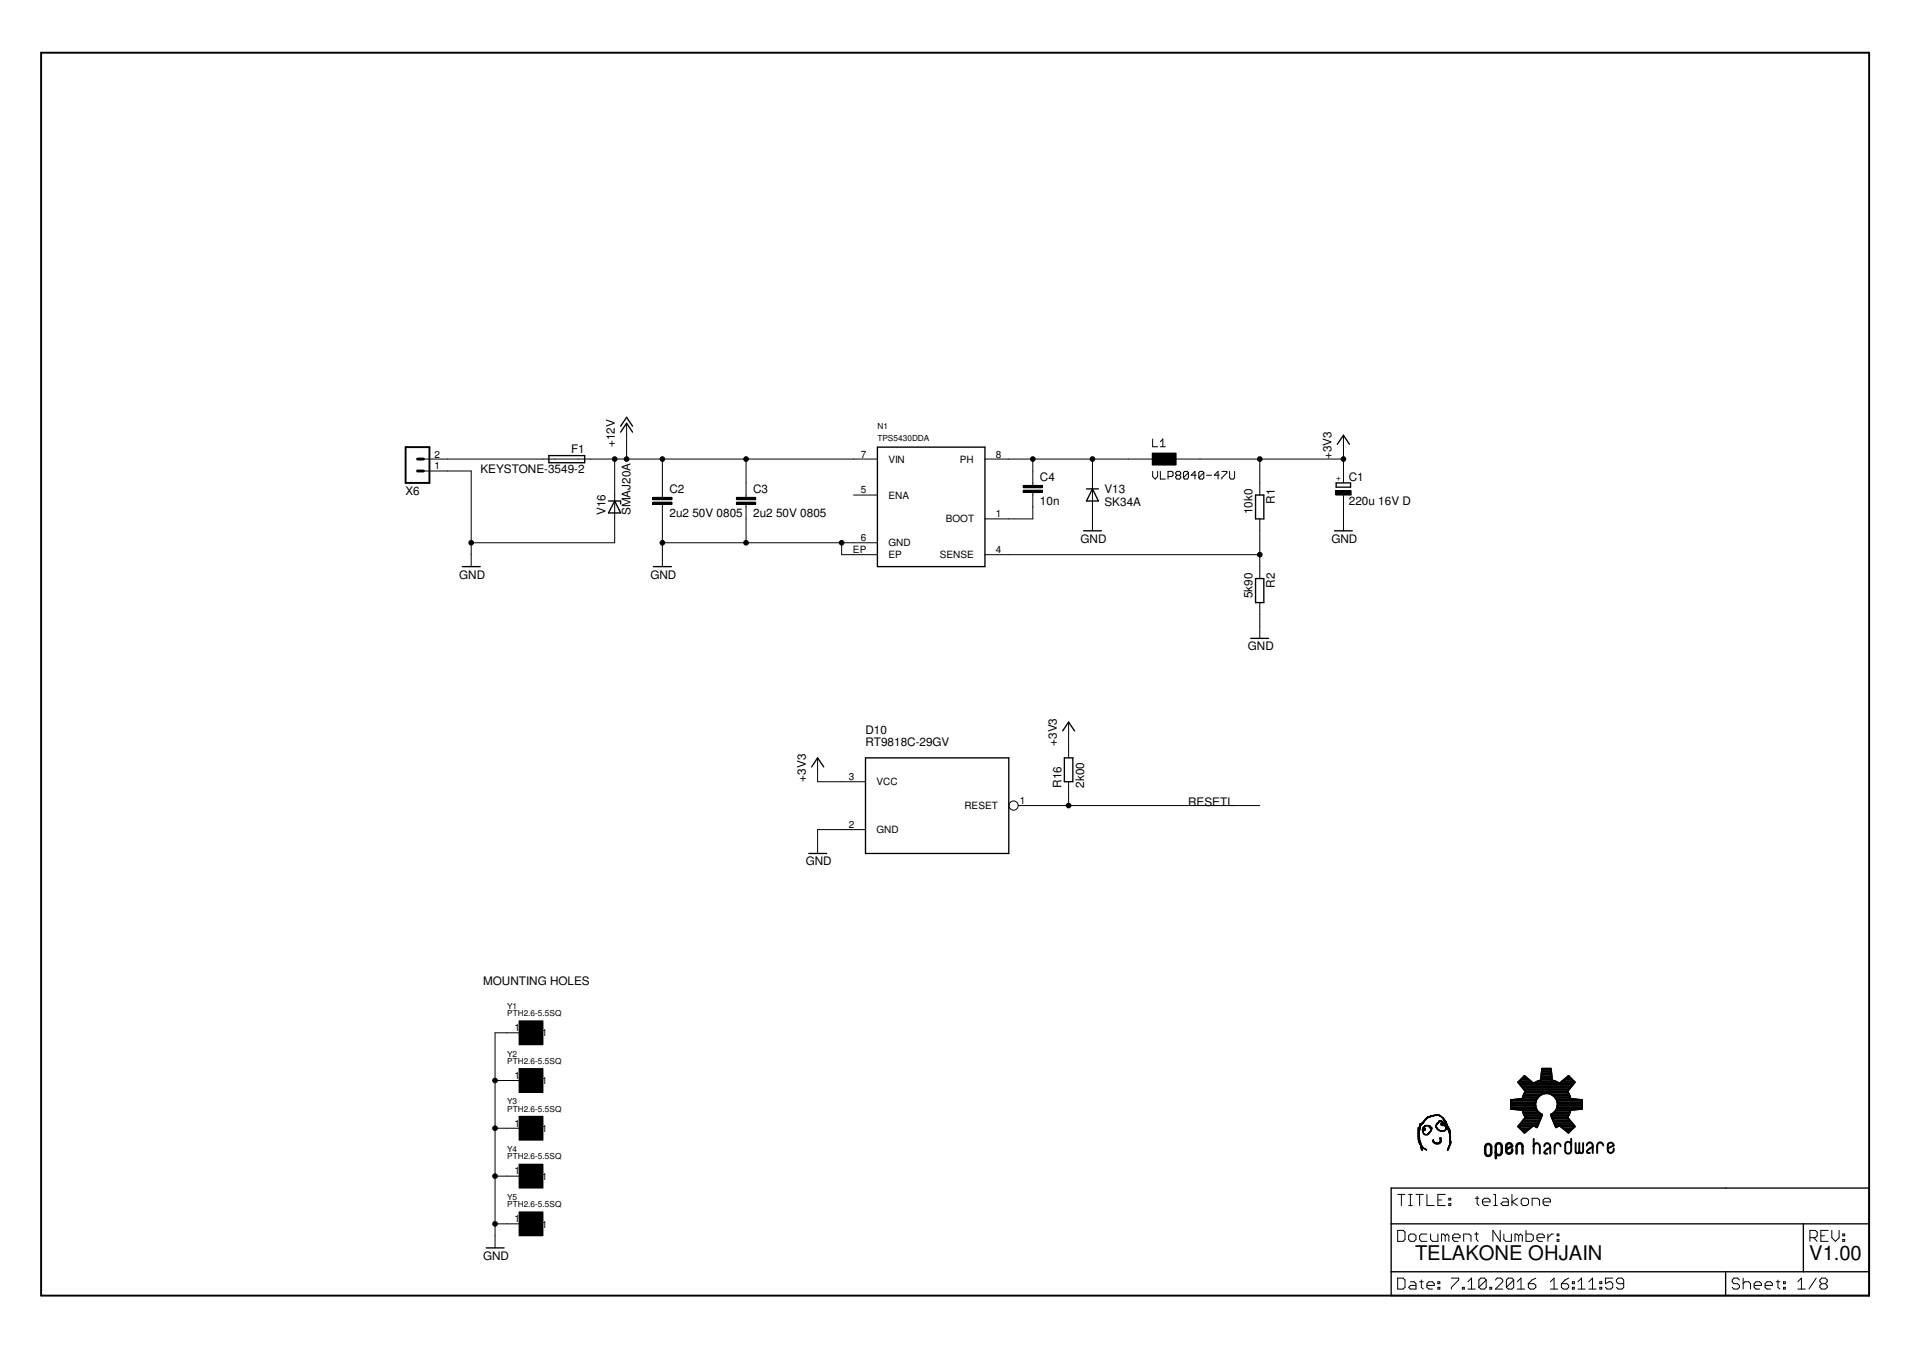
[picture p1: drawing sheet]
<svg xmlns="http://www.w3.org/2000/svg" width="420mm" height="297mm" viewBox="0 0 420 297" stroke-linecap="round" stroke-linejoin="round" font-family="sans-serif">
<defs><g id="words">
<g font-size="4.4">
<text x="311.4" y="277.2">TELAKONE OHJAIN</text>
<text x="398.2" y="277.2">V1.00</text>
</g>
<g font-size="2.6">
<text x="125.7" y="99.6">F1</text>
<text x="135.3" y="98.4" transform="rotate(-90 135.3 98.4)">+12V</text>
<text x="293" y="101" transform="rotate(-90 293 101)">+3V3</text>
<text x="105.7" y="104.1">KEYSTONE-3549-2</text>
<text x="228.9" y="105.9">C4</text>
<text x="296.9" y="105.8">C1</text>
<text x="89.3" y="108.9">X6</text>
<text x="133.3" y="113.4" transform="rotate(-90 133.3 113.4)">V16</text>
<text x="138.8" y="113.4" transform="rotate(-90 138.8 113.4)">SMAJ20A</text>
<text x="147.4" y="113.7">2u2 50V 0805</text>
<text x="147.4" y="108.5">C2</text>
<text x="165.8" y="113.7">2u2 50V 0805</text>
<text x="165.8" y="108.5">C3</text>
<text x="228.9" y="111.1">10n</text>
<text x="243.1" y="111.3">SK34A</text>
<text x="243.1" y="108.4">V13</text>
<text x="275.7" y="113.2" transform="rotate(-90 275.7 113.2)">10k0</text>
<text x="280.6" y="110.9" transform="rotate(-90 280.6 110.9)">R1</text>
<text x="296.9" y="111">220u 16V D</text>
<text x="237.8" y="119.4">GND</text>
<text x="293" y="119.4">GND</text>
<text x="101.1" y="127.3">GND</text>
<text x="143.2" y="127.3">GND</text>
<text x="275.7" y="131.6" transform="rotate(-90 275.7 131.6)">5k90</text>
<text x="280.6" y="129.3" transform="rotate(-90 280.6 129.3)">R2</text>
<text x="274.6" y="143.1">GND</text>
<text x="190.5" y="161.5">D10</text>
<text x="190.5" y="164.1">RT9818C-29GV</text>
<text x="232.6" y="164.1" transform="rotate(-90 232.6 164.1)">+3V3</text>
<text x="177.3" y="172" transform="rotate(-90 177.3 172)">+3V3</text>
<text x="233.6" y="173.3" transform="rotate(-90 233.6 173.3)">R16</text>
<text x="238.6" y="173.3" transform="rotate(-90 238.6 173.3)">2k00</text>
<text x="261.5" y="177.2">RESETL</text>
<text x="177.3" y="190.4">GND</text>
<text x="106.3" y="216.7">MOUNTING HOLES</text>
<text x="106.3" y="277.2">GND</text>
</g>
<g font-size="2.2">
<text x="95.6" y="100.7">2</text>
<text x="189.5" y="100.7">7</text>
<text x="195.5" y="101.8">VIN</text>
<text x="211.3" y="101.8">PH</text>
<text x="219.2" y="100.7">8</text>
<text x="95.6" y="103.3">1</text>
<text x="189.5" y="108.5">5</text>
<text x="195.5" y="109.7">ENA</text>
<text x="219.2" y="113.8">1</text>
<text x="189.5" y="119">6</text>
<text x="208.2" y="114.9">BOOT</text>
<text x="187.7" y="121.7">EP</text>
<text x="195.5" y="120.2">GND</text>
<text x="195.5" y="122.9">EP</text>
<text x="206.8" y="122.8">SENSE</text>
<text x="219.2" y="121.7">4</text>
<text x="186.8" y="171.7">3</text>
<text x="192.9" y="172.8">VCC</text>
<text x="212.2" y="178.1">RESET</text>
<text x="224.4" y="176.9">1</text>
<text x="186.8" y="182.2">2</text>
<text x="192.9" y="183.3">GND</text>
<text x="113.2" y="226.9">1</text>
<text x="119.3" y="228">1</text>
<text x="113.2" y="237.4">1</text>
<text x="119.3" y="238.5">1</text>
<text x="113.2" y="247.9">1</text>
<text x="119.3" y="249">1</text>
<text x="113.2" y="258.4">1</text>
<text x="119.3" y="259.6">1</text>
<text x="113.2" y="268.9">1</text>
<text x="119.3" y="270.1">1</text>
</g>
<g font-size="1.8">
<text x="193.1" y="94.4">N1</text>
<text x="193.1" y="97.1">TPS5430DDA</text>
<text x="295.1" y="105.9" transform="rotate(-90 295.1 105.9)">+</text>
<text x="111.6" y="222">Y1</text>
<text x="111.6" y="223.6">PTH2.6-5.5SQ</text>
<text x="111.6" y="232.5">Y2</text>
<text x="111.6" y="234.1">PTH2.6-5.5SQ</text>
<text x="111.6" y="244.6">PTH2.6-5.5SQ</text>
<text x="111.6" y="243">Y3</text>
<text x="111.6" y="255.1">PTH2.6-5.5SQ</text>
<text x="111.6" y="253.5">Y4</text>
<text x="111.6" y="265.6">PTH2.6-5.5SQ</text>
<text x="111.6" y="264">Y5</text>
</g>
</g></defs>
<g fill="none" stroke="#000" stroke-width=".22">
<path d="M137.9 93.1v7.9M253.6 99.7h5.3v2.6h-5.3zM253.7 96.6v1.7h1.1M255.4 98.3h1.1M255.4 97.2l.5-.6v1.7M295.7 95.8v10.5M93.2 101h99.9M93.2 103.6h10.5v21.1M135.3 101v18.4h-31.6M143.7 110.5h4.2v.5h-4.2zM143.7 109.4h4.2v.5h-4.2zM145.8 119.4h47.3"/>
<path d="M145.8 101v8.4M145.8 111v13.7M162.1 110.5h4.2v.5h-4.2zM162.1 109.4h4.2v.5h-4.2zM164.2 101v8.4M164.2 111v8.4M185.2 119.4v2.6h7.9M187.9 108.9h5.2M216.8 101h36.8M225.2 107.9h4.2v.5h-4.2zM225.2 106.8h4.2v.5h-4.2zM227.3 108.4v5.8h-10.5"/>
<path d="M227.3 101v5.8M240.4 101v15.8M253.7 103.7v1.2l.5 .5 .6-.5v-1.2M255.4 103.7v1.7h1.1M257.1 104.9h.8l.3-.3v-.6l-.3-.3h-.8v1.7M258.9 101h36.8M259 104.6l-.2 .3 .2 .5h.6l.3-.3-.3-.5M259 104.6l-.2-.3 .2-.6h.6l.3 .3-.3 .6M259 104.6h.6M261.6 104v1.1l-.3 .3h-.6l-.2-.3M261.6 104l-.3-.3h-.6l-.2 .3v1.1M261.6 104l-1.1 1.1"/>
<path d="M263.3 104.6h-1.1l.8-.9v1.7M265 104v1.1l-.3 .3h-.6l-.2-.3M265 104l-.3-.3h-.6l-.2 .3v1.1M265 104l-1.1 1.1M265.5 104.6h1.1M268.3 104.6h-1.1l.9-.9v1.7M268.9 103.7h1.1v.3l-1.1 1.1v.3M270.6 103.7v1.4l.3 .3h.6l.2-.3v-1.4M277.3 101v7.9M277.3 114.2v13.1M294 108h3.4v.9h-3.4zM295.7 108.9v7.9"/>
<path d="M216.8 122h60.5M277.3 132.6v7.9M235.2 158.9v7.9M179.9 166.8v5.2h10.6M224.1 177.2h53.2M235.2 172v5.2M190.5 182.5h-10.6v5.3M109 237.7h7.9M114.2 224.6h5.3v5.3h-5.3zM114.2 235.1h5.3v5.3h-5.3zM116.9 227.2h-7.9v47.4M109 248.2h7.9"/>
<path d="M109 258.8h7.9M114.2 245.6h5.3v5.3h-5.3zM114.2 256.2h5.3v5.2h-5.3zM312.1 248.1l.1 .1zM312.1 250.5l.2 .1zM312.1 250.4h.2zM312.1 250.3l.3 .1zM312.1 250.2l.3 .1zM312.1 250.1l.3 .1zM312.1 250.1h.3zM312.1 250l.3 .1zM312.1 249.9l.3 .1z"/>
<path d="M312.1 249.9h.3zM312.1 249.8l.3 .1zM312.1 249.7l.3 .1zM312.1 249.6l.3 .1zM312.1 249.5l.3 .1zM312.1 249.4l.3 .1zM312.1 249.3l.3 .1zM312.1 249.3h.3zM312.1 249.2l.3 .1zM312.1 249.1l.3 .1zM312.1 249l.3 .1zM312.1 249h.3z"/>
<path d="M312.1 248.9l.3 .1zM312.1 248.8l.1 .1zM312.1 248.8l.3 .1zM312.1 248.8h.1zM312.1 248.6l.1 .1zM312.1 248.6l.2 .1zM312.1 248.5l.1 .1zM312.1 248.5l.2 .1zM312.1 248.4l.1 .1zM312.1 248.4l.2 .1zM312.1 248.3l.1 .1zM312.1 248.3l.2 .1z"/>
<path d="M312.1 248.2l.1 .1zM312.2 250.9l.1 .1zM312.2 250.8v.1zM312.2 250.7v.1zM312.2 250.7l.1 .1zM312.2 250.7h.1M312.2 250.6v.1zM312.2 250.5v.1zM312.2 250.4v.1zM312.2 249.6l.1 .1zM312.2 248.7v.1zM312.2 248.2h.1"/>
<path d="M312.2 251.1l.2 .1zM312.2 251l.2 .1zM312.2 251h.1zM312.2 251.3l.2 .1zM312.2 248.8h.2zM312.3 251.2l.1 .1zM312.3 251.2h.1zM312.3 251.1l.1 .1zM312.3 248.8l.1 .1zM312.3 248l.3 .1zM312.3 251.4l.2 .1zM312.3 250.5l.2 .1z"/>
<path d="M312.3 250.4l.1 .1zM312.3 250.4h.2zM312.3 248.7l.2 .1zM312.3 248.3l.1 .1zM312.3 248.2l.1 .1zM312.3 248.1l.3 .1zM312.4 251.5h.1zM312.4 251.4l.1 .1zM312.4 250.9l.1 .1zM312.4 250.7l.1 .1zM312.4 250.7h.1zM312.4 250.6l.1 .1z"/>
<path d="M312.4 250.5l.1 .1zM312.4 248.6l.1 .1zM312.4 248.5l.1 .1zM312.4 248.4l.1 .1zM312.4 248.3l.1 .1zM312.4 248.2h.1zM312.4 247.9l.1 .1zM312.4 247.9l.2 .1zM312.4 251.6l.2 .1zM312.4 251.5l.1 .1zM312.4 251l.2 .1zM312.4 251h.2z"/>
<path d="M312.4 250.8l.1 .1zM312.4 247.9h.2zM312.5 251.2h.1zM312.5 248.2h.1zM312.5 247.8l.1 .1zM312.5 247.7l.1 .1zM312.5 247.5l.3 .1zM312.5 247.5l.1 .1zM312.5 247.4l.1 .1zM312.5 251.7l.2 .1zM312.5 251.6l.1 .1zM312.5 251.1l.1 .1z"/>
<path d="M312.5 248.3l.1 .1zM312.5 248.2l.1 .1zM312.5 247.7l.2 .1zM312.5 247.6l.2 .1zM312.5 247.3l.1 .1zM312.5 247.2l.1 .1zM312.5 251.8l.3 .1zM312.5 251.8h.3zM312.5 251.3l.2 .1zM312.5 251.2l.1 .1zM312.6 251.9l.1 .1zM312.6 251.8l.1 .1z"/>
<path d="M312.6 251.5l.1 .1zM312.6 251.5h.1zM312.6 251.4l.1 .1zM312.6 251.6l.1 .1zM312.7 252.4l.1 .1zM312.7 252.3l.1 .1zM312.7 252.1l.3 .1zM312.7 252l.1 .1zM312.7 247.5l.1 .1zM312.7 252.3h.1zM312.7 252.2l.1 .1zM312.7 252.1h.3z"/>
<path d="M312.7 252l.2 .1zM312.7 247.4l.2 .1zM312.7 252.6l.2 .1zM312.7 252.5l.2 .1zM312.7 252.5l.1 .1zM312.8 252.8l.2 .1zM312.8 252.7l.2 .1zM312.8 252.6l.1 .1zM312.8 247.3l.2 .1zM312.8 252.9h.1zM312.8 252.7l.1 .1zM312.8 247.2l.3 .1z"/>
<path d="M312.9 252.9l.1 .1zM312.9 252.2l.1 .1zM312.9 247.3l.1 .1zM312.9 247.2l.3 .1zM312.9 247.1l.3 .1zM313 253.1v.1zM313 253v.1zM313 252.3l.1 .1zM313 252.3h.1zM313 247.1h.2zM313 252.4l.2 .1zM313 247l.3 .1z"/>
<path d="M313 252.4l.1 .1zM313 248.7l.6 .1zM313 248.6l.6 .1zM313 248.5l.7 .1zM313 248.4l.7 .1zM313.1 252.5l.2 .1zM313.1 248.6l.6 .1zM313.1 249l.2 .1zM313.1 248.8l.2 .1zM313.1 248.8h.2zM313.1 248.4l.6 .1zM313.1 248.3l.6 .1z"/>
<path d="M313.2 248.9l.1 .1zM313.2 248.8l.1 .1zM313.2 248.3l.5 .1zM313.2 248.2l.5 .1zM313.2 248.2h.4zM313.2 248.1l.1 .1zM313.2 246.9l.2 .1zM313.2 246.8l.2 .1zM313.2 252.6l.2 .1zM313.2 249.3h.1zM313.2 249.2l.1 .1zM313.2 249.1l.1 .1z"/>
<path d="M313.2 249l.1 .1zM313.2 249h.1zM313.2 248l.2 .1zM313.3 252.6l.2 .1zM313.3 249.4l.1 .1zM313.3 249.3v.1zM313.3 247.9l.1 .1zM313.3 246.8h.1zM313.3 252.7l.4 .1zM313.3 249.5l.2 .1zM313.3 249.4l.2 .1zM313.3 247.9l.2 .1z"/>
<path d="M313.3 246.7l.2 .1zM313.3 246.6l.2 .1zM313.4 247.9h.2zM313.4 249.5l.2 .1zM313.4 246.6l.2 .1zM313.4 246.5l.2 .1zM313.5 249.6l.7 .1zM313.5 247.8l.1 .1zM313.5 252.7l.2 .1zM313.5 247.7l.3 .1zM313.5 246.5h.2zM313.6 247.7l.3 .1z"/>
<path d="M313.6 246.4l.1 .1zM313.6 246.4l.2 .1zM313.6 252.9h.3zM313.6 252.8l.2 .1zM313.6 249.6l.6 .1zM313.6 246.3l.2 .1zM313.6 246.2l.4 .1zM313.7 247.6l.9 .1zM313.7 246.3h.2zM313.8 247.6l.5 .1zM313.8 246.2l.1 .1zM313.8 252.9l.2 .1z"/>
<path d="M313.8 246.1l.2 .1zM313.9 253l.1 .1zM313.9 246l.2 .1zM313.9 246h.3zM314 245.9l.3 .1zM314.1 245.9l.2 .1zM314.1 245.8l.3 .1zM314.1 245.7l.6 .1zM314.2 249.5l.2 .1zM314.2 245.7l.1 .1zM314.3 247.7l.4 .1zM314.3 249.4l.2 .1z"/>
<path d="M314.3 247.7l.5 .1zM314.3 247.6l.2 .1zM314.4 245.7l.4 .1zM314.4 249.3l.2 .1zM314.4 247.9h.5zM314.4 249.3h.2zM314.4 247.8l.4 .1zM314.5 249.2l.2 .1zM314.5 245.8l.1 .1zM314.5 245.7h.3zM314.6 249.1l.1 .1zM314.6 247.9l.3 .1z"/>
<path d="M314.6 249l.2 .1zM314.6 245.8l.1 .1zM314.7 249v.1zM314.7 249h.1zM314.7 248l.3 .1zM314.7 245.6v.1zM314.7 248.9l.2 .1zM314.7 248.2h.2zM314.7 248.1l.1 .1zM314.7 248.1l.2 .1zM314.8 248.8l.1 .1zM314.8 248.2l.1 .1z"/>
<path d="M314.8 248.8l.2 .1zM314.8 248.8h.2zM314.8 248.3l.2 .1zM314.8 245.7h.1zM314.8 245.6l.2 .1zM314.9 248.6l.1 .1zM314.9 245.5l.3 .1zM314.9 245.5l.6 .1zM314.9 248.7l.1 .1zM314.9 248.6l.2 .1zM314.9 248.1l.2 .1zM315 248.5l.1 .1z"/>
<path d="M315 248.4l.1 .1zM315 248.4l.2 .1zM315 248.3l.2 .1zM315 248.2l.2 .1zM315 248.1l.2 .1zM315.1 248.3l.1 .1zM315.1 248.2h.1zM315.1 245.4l.1 .1zM315.2 245.4l.1 .1zM315.2 250.9l.3 .1zM315.2 245.5l.1 .1zM315.3 250.9l.2 .1z"/>
<path d="M315.3 251.1l.3 .1zM315.3 251l.3 .1zM315.3 251h.2zM315.3 245.4l.5 .1zM315.4 251.2h.2zM315.4 251.1l.2 .1zM315.4 251.2l.4 .1zM315.4 251.2l.3 .1zM315.4 250.8l.1 .1zM315.4 245.4h.5zM315.5 251.4l.4 .1zM315.5 251.3l.3 .1z"/>
<path d="M315.5 245.5l.1 .1zM315.6 251.4l1.4 .1zM315.7 251.5h1.2zM315.7 245.3l.1 .1zM315.8 251.5l1.1 .1zM315.8 245.3l1 .1zM315.8 251.6l1 .1zM315.9 245.3l.1 .1zM316 245.4h.1M316 247.9l.2 .1zM316 247.9l.1 .1zM316 247.9h.2z"/>
<path d="M316 247.8l.1 .1zM316 247.7l.2 .1zM316 251.6l.1 .1zM316 248l.2 .1zM316 247.7l.1 .1zM316 247.6l.1 .1zM316 247.5l.2 .1zM316 245.3l.6 .1zM316.1 248.1l.2 .1zM316.1 247.4l.2 .1zM316.1 251.6l.1 .1zM316.1 248.2h.2z"/>
<path d="M316.1 247.3l.2 .1zM316.2 248.1l.1 .1zM316.2 247.4l.1 .1zM316.2 245.4h.1zM316.2 248.2l.2 .1zM316.3 248.3l.1 .1zM316.3 248.3v.1zM316.3 247.2v.1zM316.3 247.2l.1 .1zM316.3 251.6l.1 .1zM316.3 248.4l.2 .1zM316.3 247.1l.2 .1z"/>
<path d="M316.3 247.1h.3zM316.4 251.6l.1 .1zM316.4 248.5l.2 .1zM316.5 247l.1 .1zM316.6 251.6v.1zM316.6 248.6l.1 .1zM316.6 246.9l.1 .1zM316.6 246.8l.1 .1zM316.6 245.4h.1M316.6 245.3l.1 .1zM316.7 251.4l.3 .1zM316.7 248.7l.3 .1z"/>
<path d="M316.7 246.8l.2 .1zM316.7 246.8h.2zM316.7 246.6l.1 .1zM316.7 246.6l.6 .1zM316.7 245.4h.2zM316.7 246.7l.4 .1zM316.7 246.5l.5 .1zM316.8 251.3l.3 .1zM316.8 248.6l.1 .1zM316.8 251.2l.3 .1zM316.8 248.8h.3zM316.8 245.4l.2 .1z"/>
<path d="M316.9 246.6l.2 .1zM316.9 245.5l.1 .1zM316.9 251.2l.2 .1zM316.9 250.4h.2zM316.9 245.5l.2 .1zM316.9 251.1l.3 .1zM316.9 250.3l.2 .1zM317 251.2h.1zM317 251.1l.1 .1zM317 251l.1 .1zM317 251h.1zM317 250.9l.1 .1z"/>
<path d="M317 250.8l.1 .1zM317 250.7l.1 .1zM317 250.7h.1zM317 250.6l.1 .1zM317 250.5l.1 .1zM317 250.4l.1 .1zM317 250.3l.1 .1zM317 248.8l.9 .1zM317 245.6l.2 .1zM317.1 248.8l.7 .1zM317.1 245.7h.2zM317.1 247.5l.7 .1z"/>
<path d="M317.1 247.4l.7 .1zM317.1 247.4l.6 .1zM317.1 247.3l.6 .1zM317.1 247.3l.8 .1zM317.1 247.2l.8 .1zM317.1 247.1l.7 .1zM317.1 246.6l.3 .1zM317.2 247.1h.5zM317.2 247l.5 .1zM317.2 245.7l.2 .1zM317.3 246.7l.1 .1zM317.3 247l.4 .1z"/>
<path d="M317.3 245.8l.2 .1zM317.4 247.5l.4 .1zM317.4 246.8l.1 .1zM317.4 246.8h.1zM317.4 245.9l.1 .1zM317.4 245.9l.2 .1zM317.4 247.6l.1 .1zM317.4 246.9l.2 .1zM317.4 246.8l.2 .1zM317.5 246l.2 .1zM317.5 246h.2zM317.6 247.6l.1 .1z"/>
<path d="M317.6 246.1l.1 .1zM317.6 246.3h.3zM317.6 246.1l.2 .1zM317.7 247.6v.1zM317.7 246.2l.1 .1zM317.7 246.3l.2 .1zM317.8 248.8h.2zM317.8 246.5h.3zM317.8 246.4l.2 .1zM317.8 247.4l.2 .1zM317.8 247.3l.2 .1zM317.8 246.6l.4 .1z"/>
<path d="M317.8 246.5l.3 .1zM317.9 247.4l.1 .1zM317.9 246.6l.3 .1zM317.9 248.7l.2 .1zM317.9 246.8l.1 .1zM317.9 246.8h.4zM317.9 246.7l.4 .1zM318 247.5l.1 .1zM318 246.9l.1 .1zM318 248.6l.2 .1zM318 247.6l.2 .1zM318 247.1h.2z"/>
<path d="M318 247l.2 .1zM318 247l.1 .1zM318 247.8l.2 .1zM318 247.1l.2 .1zM318 246.8l.3 .1zM318.1 247.9h.2zM318.1 247.2l.2 .1zM318.1 248.5l.1 .1zM318.1 248.4l.2 .1zM318.1 247.9l.2 .1zM318.1 247.7l.1 .1zM318.1 247.2l.1 .1z"/>
<path d="M318.1 246.8l.2 .1zM318.2 248.5l.1 .1zM318.2 247.3l.2 .1zM318.2 246.9l.1 .1zM318.2 248.4l.2 .1zM318.2 248.3l.1 .1zM318.2 248.2l.1 .1zM318.2 248.2h.2zM318.2 248.1l.1 .1zM318.2 248l.1 .1zM318.2 247.4l.3 .1zM318.2 247.3l.3 .1z"/>
<path d="M318.2 247l.2 .1zM318.3 248.1v.1zM318.3 247.4l.2 .1zM318.3 247.1l.1 .1zM318.3 247.1h.1zM318.3 247.5l.2 .1zM318.3 247.2l.1 .1zM318.4 247.6l.1 .1zM318.4 247.7l.2 .1zM318.4 247.6l.2 .1zM318.5 247.7l.1 .1zM318.5 248l.3 .1z"/>
<path d="M318.5 247.9l.3 .1zM318.5 247.9h.2zM318.5 247.8l.2 .1zM318.5 252.9l.2 .1zM318.5 248.1l.4 .1zM318.6 253.1l.1 .1zM318.6 253l.1 .1zM318.6 248.1l.2 .1zM318.6 252.9l.2 .1zM318.6 252.9h.2zM318.6 252.8l.2 .1zM318.6 252.7l.2 .1z"/>
<path d="M318.6 248.3l.2 .1zM318.6 248.2l.1 .1zM318.6 248.2h.3zM318.7 252.7l.1 .1zM318.7 248.5l.1 .1zM318.7 248.4l.1 .1zM318.7 248.3l.1 .1zM318.7 252.6l.2 .1zM318.7 252.5l.2 .1zM318.7 248.6l.2 .1zM318.8 252.5l.1 .1zM318.8 252.4l.1 .1z"/>
<path d="M318.8 248.8h.1zM318.8 248.6v.1zM318.8 248.2l.1 .1zM318.8 252.4l.2 .1zM318.8 252.3l.2 .1zM318.8 252.3h.2zM318.8 248.7l.1 .1zM318.8 252.2l.2 .1zM318.8 248.9l.2 .1zM318.8 248.8l.2 .1zM318.8 248.8l.1 .1zM318.8 248.4l.2 .1z"/>
<path d="M318.8 248.3l.1 .1zM318.9 249l.2 .1zM318.9 249h.1zM318.9 248.5l.2 .1zM318.9 248.4l.1 .1zM318.9 252.1l.2 .1zM318.9 252.1h.2zM318.9 252l.2 .1zM318.9 249.3h.3zM318.9 249.2l.3 .1zM318.9 248.6l.2 .1zM319 252l.1 .1z"/>
<path d="M319 249.2l.1 .1zM319 249.1l.1 .1zM319 248.8h.1zM319 248.7l.1 .1zM319 251.9l.2 .1zM319 251.8l.2 .1zM319 251.8l.3 .1zM319 251.8h.3zM319 249.6l.2 .1zM319 249.5l.2 .1zM319 249.4l.2 .1zM319 249.3l.2 .1z"/>
<path d="M319 248.6l.1 .1zM319.1 251.7l.1 .1zM319.1 249.9h.1zM319.1 249.7l.1 .1zM319.1 249.6l.1 .1zM319.1 248.9v.1zM319.1 248.8v.1zM319.1 251.6l.2 .1zM319.1 251.5h.3zM319.1 251.4l.3 .1zM319.1 251.2l.3 .1zM319.1 251.2h.3z"/>
<path d="M319.1 251.1l.3 .1zM319.1 251l.2 .1zM319.1 251h.1zM319.1 250.9l.1 .1zM319.1 250.8l.1 .1zM319.1 250.7l.1 .1zM319.1 250.7h.1zM319.1 250.6l.1 .1zM319.1 250.5l.1 .1zM319.1 250.4l.1 .1zM319.1 250.4h.1zM319.1 250.3l.1 .1z"/>
<path d="M319.1 250.3l.2 .1zM319.1 250.2l.1 .1zM319.1 250.1l.2 .1zM319.1 250.1h.2zM319.1 250l.1 .1zM319.1 249.9l.2 .1zM319.1 249.9l.1 .1zM319.1 249.8l.1 .1zM319.1 249.2l.1 .1zM319.1 249.1l.1 .1zM319.1 249l.1 .1zM319.1 249h.1z"/>
<path d="M319.1 251.5l.2 .1zM319.2 251.4l.2 .1zM319.2 251.3l.2 .1zM319.2 251.2l.2 .1zM319.2 251.1l.2 .1zM109 269.3h7.9M114.2 266.7h5.3v5.2h-5.3zM307.6 270.7h1.2l.4 .4v1.6l-.4 .4h-1.2zM307.6 262.8h1.6M308.4 262.8v2.5M310 271.9l.4-.4h.8l.4 .4v.8l-.4 .4h-.8l-.4-.4zM310 262.8h.8"/>
<path d="M310 265.3h.8M310.4 262.8v2.5M311.6 262.8h1.7M312.5 262.8v2.5M314.1 262.8v2.5h1.6M314.1 271.5h-1.3l-.3 .4v.8l.3 .4h1.3M314.9 271.5v1.2l.4 .4h1.2v-1.6M316.5 264h.8M318.1 262.8h-1.6v2.5h1.6M318.1 271.9l-.4-.4h-.4v1.6M318.1 271.9l.4-.4 .4 .4v1.2M318.1 271.9v1.2"/>
<path d="M318.9 264.8h.4v.5h-.4zM318.9 263.7h.4v.3h-.4zM319.7 272.3h1.6v-.4l-.4-.4h-.8l-.4 .4v.8l.4 .4h.8M322.1 273.1v-1.6h1.2l.5 .4v1.2M324.6 271.5h.8M324.7 263.7h.8M324.9 271.1v1.6l.5 .4M325.1 263.2v1.6l.4 .5M326.3 264.5h1.6v-.5l-.4-.3h-.8l-.4 .3v.8l.4 .5h.8M328.7 262.8h.4v2.5M328.7 265.3h.9M330.2 270.7v2.4l-1.6-2.4v2.4"/>
<path d="M330.7 263.7h.8l.5 .3v1.3h-1.3l-.3-.5 .3-.3h1.3M331 271.5v1.2l.4 .4h1.2v-1.6M332.8 262.8v2.5M334 263.7l-1.2 .8 1.2 .8M334.3 271.9l-.5-.4h-.4v1.6M334.3 271.9v1.2M334.3 271.9l.3-.4 .5 .4v1.2M334.8 264l.4-.3h.8l.4 .3v.8l-.4 .5h-.8l-.4-.5zM335.9 270.7v2.4h1.1l.5-.4v-.8l-.5-.4h-1.1M337.2 265.3v-1.6h1.2l.4 .3v1.3M338.3 272.3h1.6v-.4l-.4-.4h-.8l-.4 .4v.8l.4 .4h.8M339.6 264.5h1.6v-.5l-.3-.3h-.8l-.5 .3v.8l.5 .5h.8"/>
<path d="M340.7 271.5v1.6M341.9 271.5h-.4l-.8 .8M342.7 272.7h.4v.4h-.4zM342.7 271.5h.4v.4h-.4zM398.3 272.3h1.2l.5-.4v-.8l-.5-.4h-1.2v2.4M399.1 272.3l.9 .8M400.8 271.9h.8M402.4 270.7h-1.6v2.4h1.6M403.2 270.7v1.6l.8 .8 .8-.8v-1.6M405.6 272.7h.4v.4h-.4zM405.6 271.5h.4v.4h-.4zM307.6 281.2h1.2l.4 .4v1.7l-.4 .3h-1.2z"/>
<path d="M310.4 282h.8l.4 .4v1.2h-1.2l-.4-.3 .4-.5h1.2M312.5 282h.8M312.8 281.6v1.7l.5 .3M314.1 282.8h1.6v-.4l-.4-.4h-.8l-.4 .4v.9l.4 .3h.8M316.5 283.3h.4v.3h-.4zM316.5 282h.4v.4h-.4zM319.4 281.2h1.6v.4l-1.6 1.7v.3M321.8 283.3h.5v.3h-.5zM323.1 283.6h1.6M323.1 282l.8-.8v2.4M327.1 281.6v1.7l-.4 .3h-.8l-.4-.3M327.1 281.6l-.4-.4h-.8l-.4 .4v1.7"/>
<path d="M327.1 281.6l-1.6 1.7M327.9 283.3h.4v.3h-.4zM329.1 281.6l.4-.4h.8l.4 .4v.4l-1.6 1.6h1.6M333.2 281.6v1.7l-.4 .3h-.8l-.5-.3M333.2 281.6l-.4-.4h-.8l-.5 .4v1.7M333.2 281.6l-1.7 1.7M334 283.6h1.6M334 282l.8-.8v2.4M336.4 282.4h1.2l.4 .4v.5l-.4 .3h-.8l-.4-.3zM338 281.2l-.8 .4-.8 .8M341.2 283.6h1.6M341.2 282l.8-.8v2.4"/>
<path d="M343.7 282.4h1.2l.4 .4v.5l-.4 .3h-.8l-.4-.3zM345.3 281.2l-.8 .4-.8 .8M346.1 283.3h.4v.3h-.4zM346.1 282h.4v.4h-.4zM347.3 283.6h1.6M347.3 282l.8-.8v2.4M349.7 283.6h1.6M349.7 282l.8-.8v2.4M352.1 283.3h.4v.3h-.4zM352.1 282h.4v.4h-.4zM355 281.2h-1.7v1.2l.8-.4h.4l.5 .4v.9l-.5 .3h-.8l-.4-.3M357.4 282.4h-1.2l-.4-.4v-.4l.4-.4h.8l.4 .4v1.7l-.4 .3h-.8l-.4-.3"/>
<path d="M382.9 281.6l-.5-.4h-.8l-.4 .4v.4l.4 .4h.8l.5 .4v.5l-.5 .3h-.8l-.4-.3M383.7 282.4l.3-.4h.9l.4 .4v1.2M383.7 281.2v2.4M386.1 282.8h1.6v-.4l-.4-.4h-.8l-.4 .4v.9l.4 .3h.8M388.5 282.8h1.6v-.4l-.4-.4h-.8l-.4 .4v.9l.4 .3h.8M390.9 282h.8M391.3 281.6v1.7l.4 .3M392.5 283.3h.4v.3h-.4zM392.5 282h.4v.4h-.4zM395.7 283.6h1.6M395.7 282l.8-.8v2.4M399.7 281.2l-1.6 2.4"/>
<path d="M400.9 282.4l-.4 .4v.5l.4 .3h.8l.5-.3v-.5l-.5-.4M400.9 282.4l-.4-.4v-.4l.4-.4h.8l.5 .4v.4l-.5 .4M400.9 282.4h.8"/>
<circle cx="103.7" cy="119.4" r=".51"/>
<circle cx="135.3" cy="101" r=".51"/>
<circle cx="137.9" cy="101" r=".51"/>
<circle cx="145.8" cy="101" r=".51"/>
<circle cx="145.8" cy="119.4" r=".51"/>
<circle cx="164.2" cy="119.4" r=".51"/>
<circle cx="164.2" cy="101" r=".51"/>
<circle cx="185.2" cy="119.4" r=".51"/>
<circle cx="227.3" cy="101" r=".51"/>
<circle cx="240.4" cy="101" r=".51"/>
<circle cx="277.3" cy="101" r=".51"/>
<circle cx="295.7" cy="101" r=".51"/>
<circle cx="277.3" cy="122" r=".51"/>
<circle cx="223.1" cy="177.3" r="1.01"/>
<circle cx="235.2" cy="177.2" r=".51"/>
<circle cx="109" cy="237.7" r=".51"/>
<circle cx="109" cy="248.2" r=".51"/>
<circle cx="109" cy="258.8" r=".51"/>
<circle cx="109" cy="269.3" r=".51"/>
</g>
<g fill="none" stroke="#000" stroke-width=".3">
<path d="M136.6 95.1l1.3-2 1.3 2M136.6 93.8l1.3-2 1.3 2M193.1 98.4h23.7v26.3h-23.7zM294.3 97.7l1.4-1.9 1.3 1.9M120.8 100.2h7.9v1.6h-7.9zM133.9 110.2h2.7v.7M135.3 110.2l1.3 2.7h-2.7zM238.5 116.8h3.9M239.1 107.6h2.7M240.4 107.6l1.4 2.6h-2.7zM276.3 108.9h1.9v5.3h-1.9zM293.7 116.8h3.9"/>
<path d="M294.1 106.3h3.2v.9h-3.2zM101.8 124.7h3.9M143.8 124.7h4M276.3 127.3h1.9v5.3h-1.9zM275.3 140.5h3.9M178.6 168.7l1.3-1.9 1.4 1.9M190.5 166.8h31.5v21h-31.5zM233.9 160.8l1.3-1.9 1.3 1.9M234.3 166.8h1.8v5.2h-1.8zM178 187.8h3.9M107 274.6h3.9M306.2 261.4h105.2v23.7h-105.2z"/>
<path d="M306.2 269.3h105.2M306.2 279.8h105.2M379.8 279.8v5.3M396.9 269.3v10.5"/>
</g>
<g fill="#000">
<path d="M253.6 99.7h5.3v2.6h-5.3z" fill-rule="evenodd"/>
<path d="M143.7 110.5h4.2v.5h-4.2z" fill-rule="evenodd"/>
<path d="M143.7 109.4h4.2v.5h-4.2z" fill-rule="evenodd"/>
<path d="M162.1 110.5h4.2v.5h-4.2z" fill-rule="evenodd"/>
<path d="M162.1 109.4h4.2v.5h-4.2z" fill-rule="evenodd"/>
<path d="M225.2 107.9h4.2v.5h-4.2z" fill-rule="evenodd"/>
<path d="M225.2 106.8h4.2v.5h-4.2z" fill-rule="evenodd"/>
<path d="M294 108h3.4v.9h-3.4z" fill-rule="evenodd"/>
<path d="M114.2 224.6h5.3v5.3h-5.3z" fill-rule="evenodd"/>
<path d="M114.2 235.1h5.3v5.3h-5.3z" fill-rule="evenodd"/>
<path d="M114.2 245.6h5.3v5.3h-5.3z" fill-rule="evenodd"/>
<path d="M114.2 256.2h5.3v5.2h-5.3z" fill-rule="evenodd"/>
<path d="M312.1 248.1l.1 .1z" fill-rule="evenodd"/>
<path d="M312.1 250.5l.2 .1z" fill-rule="evenodd"/>
<path d="M312.1 250.4h.2z" fill-rule="evenodd"/>
<path d="M312.1 250.3l.3 .1z" fill-rule="evenodd"/>
<path d="M312.1 250.3l.3 .1z" fill-rule="evenodd"/>
<path d="M312.1 250.2l.3 .1z" fill-rule="evenodd"/>
<path d="M312.1 250.1l.3 .1z" fill-rule="evenodd"/>
<path d="M312.1 250.1l.3 .1z" fill-rule="evenodd"/>
<path d="M312.1 250.1h.3z" fill-rule="evenodd"/>
<path d="M312.1 250l.3 .1z" fill-rule="evenodd"/>
<path d="M312.1 249.9l.3 .1z" fill-rule="evenodd"/>
<path d="M312.1 249.9l.3 .1z" fill-rule="evenodd"/>
<path d="M312.1 249.9h.3z" fill-rule="evenodd"/>
<path d="M312.1 249.8l.3 .1z" fill-rule="evenodd"/>
<path d="M312.1 249.7l.3 .1z" fill-rule="evenodd"/>
<path d="M312.1 249.7l.3 .1z" fill-rule="evenodd"/>
<path d="M312.1 249.6l.3 .1z" fill-rule="evenodd"/>
<path d="M312.1 249.5l.3 .1z" fill-rule="evenodd"/>
<path d="M312.1 249.5l.3 .1z" fill-rule="evenodd"/>
<path d="M312.1 249.4l.3 .1z" fill-rule="evenodd"/>
<path d="M312.1 249.4l.3 .1z" fill-rule="evenodd"/>
<path d="M312.1 249.3l.3 .1z" fill-rule="evenodd"/>
<path d="M312.1 249.3h.3z" fill-rule="evenodd"/>
<path d="M312.1 249.2l.3 .1z" fill-rule="evenodd"/>
<path d="M312.1 249.2l.3 .1z" fill-rule="evenodd"/>
<path d="M312.1 249.1l.3 .1z" fill-rule="evenodd"/>
<path d="M312.1 249l.3 .1z" fill-rule="evenodd"/>
<path d="M312.1 249l.3 .1z" fill-rule="evenodd"/>
<path d="M312.1 249h.3z" fill-rule="evenodd"/>
<path d="M312.1 248.9l.3 .1z" fill-rule="evenodd"/>
<path d="M312.1 248.8l.1 .1z" fill-rule="evenodd"/>
<path d="M312.1 248.8l.3 .1z" fill-rule="evenodd"/>
<path d="M312.1 248.8h.1z" fill-rule="evenodd"/>
<path d="M312.1 248.6l.1 .1z" fill-rule="evenodd"/>
<path d="M312.1 248.6l.2 .1z" fill-rule="evenodd"/>
<path d="M312.1 248.5l.1 .1z" fill-rule="evenodd"/>
<path d="M312.1 248.5l.2 .1z" fill-rule="evenodd"/>
<path d="M312.1 248.4l.1 .1z" fill-rule="evenodd"/>
<path d="M312.1 248.4l.2 .1z" fill-rule="evenodd"/>
<path d="M312.1 248.3l.1 .1z" fill-rule="evenodd"/>
<path d="M312.1 248.3l.2 .1z" fill-rule="evenodd"/>
<path d="M312.1 248.2l.1 .1z" fill-rule="evenodd"/>
<path d="M312.2 250.9l.1 .1z" fill-rule="evenodd"/>
<path d="M312.2 250.8v.1z" fill-rule="evenodd"/>
<path d="M312.2 250.7v.1z" fill-rule="evenodd"/>
<path d="M312.2 250.7l.1 .1z" fill-rule="evenodd"/>
<path d="M312.2 250.6v.1z" fill-rule="evenodd"/>
<path d="M312.2 250.5v.1z" fill-rule="evenodd"/>
<path d="M312.2 250.4v.1z" fill-rule="evenodd"/>
<path d="M312.2 249.6l.1 .1z" fill-rule="evenodd"/>
<path d="M312.2 248.7v.1z" fill-rule="evenodd"/>
<path d="M312.2 251.1l.2 .1z" fill-rule="evenodd"/>
<path d="M312.2 251l.2 .1z" fill-rule="evenodd"/>
<path d="M312.2 251h.1z" fill-rule="evenodd"/>
<path d="M312.2 250.9l.1 .1z" fill-rule="evenodd"/>
<path d="M312.2 251.3l.2 .1z" fill-rule="evenodd"/>
<path d="M312.2 248.8h.2z" fill-rule="evenodd"/>
<path d="M312.3 251.2l.1 .1z" fill-rule="evenodd"/>
<path d="M312.3 251.2l.1 .1z" fill-rule="evenodd"/>
<path d="M312.3 251.2h.1z" fill-rule="evenodd"/>
<path d="M312.3 251.1l.1 .1z" fill-rule="evenodd"/>
<path d="M312.3 248.8l.1 .1z" fill-rule="evenodd"/>
<path d="M312.3 248l.3 .1z" fill-rule="evenodd"/>
<path d="M312.3 251.4l.2 .1z" fill-rule="evenodd"/>
<path d="M312.3 250.5l.2 .1z" fill-rule="evenodd"/>
<path d="M312.3 250.4l.1 .1z" fill-rule="evenodd"/>
<path d="M312.3 250.4h.2z" fill-rule="evenodd"/>
<path d="M312.3 248.7l.2 .1z" fill-rule="evenodd"/>
<path d="M312.3 248.3l.1 .1z" fill-rule="evenodd"/>
<path d="M312.3 248.2l.1 .1z" fill-rule="evenodd"/>
<path d="M312.3 248.1l.3 .1z" fill-rule="evenodd"/>
<path d="M312.3 248.1l.3 .1z" fill-rule="evenodd"/>
<path d="M312.4 251.5h.1z" fill-rule="evenodd"/>
<path d="M312.4 251.4l.1 .1z" fill-rule="evenodd"/>
<path d="M312.4 250.9l.1 .1z" fill-rule="evenodd"/>
<path d="M312.4 250.9l.1 .1z" fill-rule="evenodd"/>
<path d="M312.4 250.7l.1 .1z" fill-rule="evenodd"/>
<path d="M312.4 250.7l.1 .1z" fill-rule="evenodd"/>
<path d="M312.4 250.7h.1z" fill-rule="evenodd"/>
<path d="M312.4 250.6l.1 .1z" fill-rule="evenodd"/>
<path d="M312.4 250.5l.1 .1z" fill-rule="evenodd"/>
<path d="M312.4 248.6l.1 .1z" fill-rule="evenodd"/>
<path d="M312.4 248.6l.1 .1z" fill-rule="evenodd"/>
<path d="M312.4 248.5l.1 .1z" fill-rule="evenodd"/>
<path d="M312.4 248.5l.1 .1z" fill-rule="evenodd"/>
<path d="M312.4 248.4l.1 .1z" fill-rule="evenodd"/>
<path d="M312.4 248.3l.1 .1z" fill-rule="evenodd"/>
<path d="M312.4 248.2h.1z" fill-rule="evenodd"/>
<path d="M312.4 247.9l.1 .1z" fill-rule="evenodd"/>
<path d="M312.4 247.9l.2 .1z" fill-rule="evenodd"/>
<path d="M312.4 251.6l.2 .1z" fill-rule="evenodd"/>
<path d="M312.4 251.5l.1 .1z" fill-rule="evenodd"/>
<path d="M312.4 251l.2 .1z" fill-rule="evenodd"/>
<path d="M312.4 251h.2z" fill-rule="evenodd"/>
<path d="M312.4 250.8l.1 .1z" fill-rule="evenodd"/>
<path d="M312.4 248.4l.1 .1z" fill-rule="evenodd"/>
<path d="M312.4 247.9h.2z" fill-rule="evenodd"/>
<path d="M312.5 251.2h.1z" fill-rule="evenodd"/>
<path d="M312.5 248.2h.1z" fill-rule="evenodd"/>
<path d="M312.5 247.8l.1 .1z" fill-rule="evenodd"/>
<path d="M312.5 247.7l.1 .1z" fill-rule="evenodd"/>
<path d="M312.5 247.5l.3 .1z" fill-rule="evenodd"/>
<path d="M312.5 247.5l.1 .1z" fill-rule="evenodd"/>
<path d="M312.5 247.4l.1 .1z" fill-rule="evenodd"/>
<path d="M312.5 251.7l.2 .1z" fill-rule="evenodd"/>
<path d="M312.5 251.6l.1 .1z" fill-rule="evenodd"/>
<path d="M312.5 251.1l.1 .1z" fill-rule="evenodd"/>
<path d="M312.5 248.3l.1 .1z" fill-rule="evenodd"/>
<path d="M312.5 248.3l.1 .1z" fill-rule="evenodd"/>
<path d="M312.5 248.2l.1 .1z" fill-rule="evenodd"/>
<path d="M312.5 247.7l.2 .1z" fill-rule="evenodd"/>
<path d="M312.5 247.6l.2 .1z" fill-rule="evenodd"/>
<path d="M312.5 247.4l.1 .1z" fill-rule="evenodd"/>
<path d="M312.5 247.3l.1 .1z" fill-rule="evenodd"/>
<path d="M312.5 247.2l.1 .1z" fill-rule="evenodd"/>
<path d="M312.5 251.8l.3 .1z" fill-rule="evenodd"/>
<path d="M312.5 251.8h.3z" fill-rule="evenodd"/>
<path d="M312.5 251.3l.2 .1z" fill-rule="evenodd"/>
<path d="M312.5 251.2l.1 .1z" fill-rule="evenodd"/>
<path d="M312.5 251.2l.1 .1z" fill-rule="evenodd"/>
<path d="M312.5 251.1l.1 .1z" fill-rule="evenodd"/>
<path d="M312.5 247.6l.2 .1z" fill-rule="evenodd"/>
<path d="M312.5 247.3l.1 .1z" fill-rule="evenodd"/>
<path d="M312.6 251.9l.1 .1z" fill-rule="evenodd"/>
<path d="M312.6 251.8l.1 .1z" fill-rule="evenodd"/>
<path d="M312.6 251.5l.1 .1z" fill-rule="evenodd"/>
<path d="M312.6 251.5h.1z" fill-rule="evenodd"/>
<path d="M312.6 251.4l.1 .1z" fill-rule="evenodd"/>
<path d="M312.6 251.4l.1 .1z" fill-rule="evenodd"/>
<path d="M312.6 251.6l.1 .1z" fill-rule="evenodd"/>
<path d="M312.6 251.6l.1 .1z" fill-rule="evenodd"/>
<path d="M312.7 252.4l.1 .1z" fill-rule="evenodd"/>
<path d="M312.7 252.3l.1 .1z" fill-rule="evenodd"/>
<path d="M312.7 252.1l.3 .1z" fill-rule="evenodd"/>
<path d="M312.7 252l.1 .1z" fill-rule="evenodd"/>
<path d="M312.7 247.5l.1 .1z" fill-rule="evenodd"/>
<path d="M312.7 252.3h.1z" fill-rule="evenodd"/>
<path d="M312.7 252.2l.1 .1z" fill-rule="evenodd"/>
<path d="M312.7 252.2l.1 .1z" fill-rule="evenodd"/>
<path d="M312.7 252.1h.3z" fill-rule="evenodd"/>
<path d="M312.7 252l.2 .1z" fill-rule="evenodd"/>
<path d="M312.7 247.4l.2 .1z" fill-rule="evenodd"/>
<path d="M312.7 252.6l.2 .1z" fill-rule="evenodd"/>
<path d="M312.7 252.5l.2 .1z" fill-rule="evenodd"/>
<path d="M312.7 252.5l.1 .1z" fill-rule="evenodd"/>
<path d="M312.7 252.4l.1 .1z" fill-rule="evenodd"/>
<path d="M312.7 247.4l.2 .1z" fill-rule="evenodd"/>
<path d="M312.8 252.8l.2 .1z" fill-rule="evenodd"/>
<path d="M312.8 252.7l.2 .1z" fill-rule="evenodd"/>
<path d="M312.8 252.6l.1 .1z" fill-rule="evenodd"/>
<path d="M312.8 247.3l.2 .1z" fill-rule="evenodd"/>
<path d="M312.8 252.9h.1z" fill-rule="evenodd"/>
<path d="M312.8 252.7l.1 .1z" fill-rule="evenodd"/>
<path d="M312.8 247.2l.3 .1z" fill-rule="evenodd"/>
<path d="M312.9 252.9l.1 .1z" fill-rule="evenodd"/>
<path d="M312.9 252.9l.1 .1z" fill-rule="evenodd"/>
<path d="M312.9 252.2l.1 .1z" fill-rule="evenodd"/>
<path d="M312.9 252.2l.1 .1z" fill-rule="evenodd"/>
<path d="M312.9 247.3l.1 .1z" fill-rule="evenodd"/>
<path d="M312.9 247.2l.3 .1z" fill-rule="evenodd"/>
<path d="M312.9 247.1l.3 .1z" fill-rule="evenodd"/>
<path d="M313 253.1v.1z" fill-rule="evenodd"/>
<path d="M313 253v.1z" fill-rule="evenodd"/>
<path d="M313 252.3l.1 .1z" fill-rule="evenodd"/>
<path d="M313 252.3h.1z" fill-rule="evenodd"/>
<path d="M313 247.1h.2z" fill-rule="evenodd"/>
<path d="M313 252.4l.2 .1z" fill-rule="evenodd"/>
<path d="M313 247l.3 .1z" fill-rule="evenodd"/>
<path d="M313 252.4l.1 .1z" fill-rule="evenodd"/>
<path d="M313 248.7l.6 .1z" fill-rule="evenodd"/>
<path d="M313 248.6l.6 .1z" fill-rule="evenodd"/>
<path d="M313 248.5l.7 .1z" fill-rule="evenodd"/>
<path d="M313 248.5l.7 .1z" fill-rule="evenodd"/>
<path d="M313 248.4l.7 .1z" fill-rule="evenodd"/>
<path d="M313 247l.3 .1z" fill-rule="evenodd"/>
<path d="M313.1 252.5l.2 .1z" fill-rule="evenodd"/>
<path d="M313.1 248.6l.6 .1z" fill-rule="evenodd"/>
<path d="M313.1 252.5l.2 .1z" fill-rule="evenodd"/>
<path d="M313.1 249l.2 .1z" fill-rule="evenodd"/>
<path d="M313.1 248.8l.2 .1z" fill-rule="evenodd"/>
<path d="M313.1 248.8h.2z" fill-rule="evenodd"/>
<path d="M313.1 248.4l.6 .1z" fill-rule="evenodd"/>
<path d="M313.1 248.3l.6 .1z" fill-rule="evenodd"/>
<path d="M313.2 248.9l.1 .1z" fill-rule="evenodd"/>
<path d="M313.2 248.8l.1 .1z" fill-rule="evenodd"/>
<path d="M313.2 248.3l.5 .1z" fill-rule="evenodd"/>
<path d="M313.2 248.2l.5 .1z" fill-rule="evenodd"/>
<path d="M313.2 248.2h.4z" fill-rule="evenodd"/>
<path d="M313.2 248.1l.1 .1z" fill-rule="evenodd"/>
<path d="M313.2 246.9l.2 .1z" fill-rule="evenodd"/>
<path d="M313.2 246.8l.2 .1z" fill-rule="evenodd"/>
<path d="M313.2 252.6l.2 .1z" fill-rule="evenodd"/>
<path d="M313.2 249.3h.1z" fill-rule="evenodd"/>
<path d="M313.2 249.2l.1 .1z" fill-rule="evenodd"/>
<path d="M313.2 249.2l.1 .1z" fill-rule="evenodd"/>
<path d="M313.2 249.1l.1 .1z" fill-rule="evenodd"/>
<path d="M313.2 249l.1 .1z" fill-rule="evenodd"/>
<path d="M313.2 249h.1z" fill-rule="evenodd"/>
<path d="M313.2 248.1l.1 .1z" fill-rule="evenodd"/>
<path d="M313.2 248l.2 .1z" fill-rule="evenodd"/>
<path d="M313.2 246.8l.2 .1z" fill-rule="evenodd"/>
<path d="M313.3 252.6l.2 .1z" fill-rule="evenodd"/>
<path d="M313.3 249.4l.1 .1z" fill-rule="evenodd"/>
<path d="M313.3 249.3v.1z" fill-rule="evenodd"/>
<path d="M313.3 247.9l.1 .1z" fill-rule="evenodd"/>
<path d="M313.3 246.8h.1z" fill-rule="evenodd"/>
<path d="M313.3 252.7l.4 .1z" fill-rule="evenodd"/>
<path d="M313.3 249.5l.2 .1z" fill-rule="evenodd"/>
<path d="M313.3 249.4l.2 .1z" fill-rule="evenodd"/>
<path d="M313.3 247.9l.2 .1z" fill-rule="evenodd"/>
<path d="M313.3 246.7l.2 .1z" fill-rule="evenodd"/>
<path d="M313.3 246.6l.2 .1z" fill-rule="evenodd"/>
<path d="M313.4 247.9h.2z" fill-rule="evenodd"/>
<path d="M313.4 249.5l.2 .1z" fill-rule="evenodd"/>
<path d="M313.4 246.6l.2 .1z" fill-rule="evenodd"/>
<path d="M313.4 246.5l.2 .1z" fill-rule="evenodd"/>
<path d="M313.5 249.6l.7 .1z" fill-rule="evenodd"/>
<path d="M313.5 247.8l.1 .1z" fill-rule="evenodd"/>
<path d="M313.5 252.7l.2 .1z" fill-rule="evenodd"/>
<path d="M313.5 247.7l.3 .1z" fill-rule="evenodd"/>
<path d="M313.5 246.5h.2z" fill-rule="evenodd"/>
<path d="M313.6 247.7l.3 .1z" fill-rule="evenodd"/>
<path d="M313.6 246.4l.1 .1z" fill-rule="evenodd"/>
<path d="M313.6 246.4l.2 .1z" fill-rule="evenodd"/>
<path d="M313.6 252.9h.3z" fill-rule="evenodd"/>
<path d="M313.6 252.8l.2 .1z" fill-rule="evenodd"/>
<path d="M313.6 249.6l.6 .1z" fill-rule="evenodd"/>
<path d="M313.6 246.3l.2 .1z" fill-rule="evenodd"/>
<path d="M313.6 246.2l.4 .1z" fill-rule="evenodd"/>
<path d="M313.7 247.6l.9 .1z" fill-rule="evenodd"/>
<path d="M313.7 246.3h.2z" fill-rule="evenodd"/>
<path d="M313.8 247.6l.5 .1z" fill-rule="evenodd"/>
<path d="M313.8 246.2l.1 .1z" fill-rule="evenodd"/>
<path d="M313.8 252.9l.2 .1z" fill-rule="evenodd"/>
<path d="M313.8 246.1l.2 .1z" fill-rule="evenodd"/>
<path d="M313.8 252.9l.2 .1z" fill-rule="evenodd"/>
<path d="M313.8 246.1l.2 .1z" fill-rule="evenodd"/>
<path d="M313.9 253l.1 .1z" fill-rule="evenodd"/>
<path d="M313.9 246l.2 .1z" fill-rule="evenodd"/>
<path d="M313.9 246h.3z" fill-rule="evenodd"/>
<path d="M314 245.9l.3 .1z" fill-rule="evenodd"/>
<path d="M314.1 245.9l.2 .1z" fill-rule="evenodd"/>
<path d="M314.1 245.8l.3 .1z" fill-rule="evenodd"/>
<path d="M314.1 245.7l.6 .1z" fill-rule="evenodd"/>
<path d="M314.2 249.5l.2 .1z" fill-rule="evenodd"/>
<path d="M314.2 249.5l.2 .1z" fill-rule="evenodd"/>
<path d="M314.2 245.7l.1 .1z" fill-rule="evenodd"/>
<path d="M314.3 247.7l.4 .1z" fill-rule="evenodd"/>
<path d="M314.3 249.4l.2 .1z" fill-rule="evenodd"/>
<path d="M314.3 249.4l.2 .1z" fill-rule="evenodd"/>
<path d="M314.3 247.7l.5 .1z" fill-rule="evenodd"/>
<path d="M314.3 247.6l.2 .1z" fill-rule="evenodd"/>
<path d="M314.4 245.7l.4 .1z" fill-rule="evenodd"/>
<path d="M314.4 249.3l.2 .1z" fill-rule="evenodd"/>
<path d="M314.4 247.9h.5z" fill-rule="evenodd"/>
<path d="M314.4 249.3h.2z" fill-rule="evenodd"/>
<path d="M314.4 247.8l.4 .1z" fill-rule="evenodd"/>
<path d="M314.5 249.2l.2 .1z" fill-rule="evenodd"/>
<path d="M314.5 249.2l.2 .1z" fill-rule="evenodd"/>
<path d="M314.5 245.8l.1 .1z" fill-rule="evenodd"/>
<path d="M314.5 245.7h.3z" fill-rule="evenodd"/>
<path d="M314.6 249.1l.1 .1z" fill-rule="evenodd"/>
<path d="M314.6 247.9l.3 .1z" fill-rule="evenodd"/>
<path d="M314.6 249l.2 .1z" fill-rule="evenodd"/>
<path d="M314.6 247.9l.3 .1z" fill-rule="evenodd"/>
<path d="M314.6 245.8l.1 .1z" fill-rule="evenodd"/>
<path d="M314.7 249v.1z" fill-rule="evenodd"/>
<path d="M314.7 249h.1z" fill-rule="evenodd"/>
<path d="M314.7 248l.3 .1z" fill-rule="evenodd"/>
<path d="M314.7 245.6v.1z" fill-rule="evenodd"/>
<path d="M314.7 248.9l.2 .1z" fill-rule="evenodd"/>
<path d="M314.7 248.2h.2z" fill-rule="evenodd"/>
<path d="M314.7 248.1l.1 .1z" fill-rule="evenodd"/>
<path d="M314.7 248.1l.2 .1z" fill-rule="evenodd"/>
<path d="M314.8 248.8l.1 .1z" fill-rule="evenodd"/>
<path d="M314.8 248.2l.1 .1z" fill-rule="evenodd"/>
<path d="M314.8 248.8l.2 .1z" fill-rule="evenodd"/>
<path d="M314.8 248.8h.2z" fill-rule="evenodd"/>
<path d="M314.8 248.3l.2 .1z" fill-rule="evenodd"/>
<path d="M314.8 245.7h.1z" fill-rule="evenodd"/>
<path d="M314.8 245.6l.2 .1z" fill-rule="evenodd"/>
<path d="M314.9 248.6l.1 .1z" fill-rule="evenodd"/>
<path d="M314.9 245.5l.3 .1z" fill-rule="evenodd"/>
<path d="M314.9 245.5l.6 .1z" fill-rule="evenodd"/>
<path d="M314.9 248.7l.1 .1z" fill-rule="evenodd"/>
<path d="M314.9 248.6l.2 .1z" fill-rule="evenodd"/>
<path d="M314.9 248.1l.2 .1z" fill-rule="evenodd"/>
<path d="M315 248.5l.1 .1z" fill-rule="evenodd"/>
<path d="M315 248.5l.1 .1z" fill-rule="evenodd"/>
<path d="M315 248.4l.1 .1z" fill-rule="evenodd"/>
<path d="M315 248.4l.2 .1z" fill-rule="evenodd"/>
<path d="M315 248.3l.2 .1z" fill-rule="evenodd"/>
<path d="M315 248.2l.2 .1z" fill-rule="evenodd"/>
<path d="M315 248.1l.2 .1z" fill-rule="evenodd"/>
<path d="M315.1 248.3l.1 .1z" fill-rule="evenodd"/>
<path d="M315.1 248.2h.1z" fill-rule="evenodd"/>
<path d="M315.1 245.4l.1 .1z" fill-rule="evenodd"/>
<path d="M315.2 245.4l.1 .1z" fill-rule="evenodd"/>
<path d="M315.2 250.9l.3 .1z" fill-rule="evenodd"/>
<path d="M315.2 245.5l.1 .1z" fill-rule="evenodd"/>
<path d="M315.3 250.9l.2 .1z" fill-rule="evenodd"/>
<path d="M315.3 251.1l.3 .1z" fill-rule="evenodd"/>
<path d="M315.3 251l.3 .1z" fill-rule="evenodd"/>
<path d="M315.3 251h.2z" fill-rule="evenodd"/>
<path d="M315.3 245.4l.5 .1z" fill-rule="evenodd"/>
<path d="M315.4 251.2h.2z" fill-rule="evenodd"/>
<path d="M315.4 251.1l.2 .1z" fill-rule="evenodd"/>
<path d="M315.4 251.2l.4 .1z" fill-rule="evenodd"/>
<path d="M315.4 251.2l.3 .1z" fill-rule="evenodd"/>
<path d="M315.4 250.8l.1 .1z" fill-rule="evenodd"/>
<path d="M315.4 245.4h.5z" fill-rule="evenodd"/>
<path d="M315.5 251.4l.4 .1z" fill-rule="evenodd"/>
<path d="M315.5 251.3l.3 .1z" fill-rule="evenodd"/>
<path d="M315.5 245.5l.1 .1z" fill-rule="evenodd"/>
<path d="M315.6 251.4l1.4 .1z" fill-rule="evenodd"/>
<path d="M315.7 251.5h1.2z" fill-rule="evenodd"/>
<path d="M315.7 245.3l.1 .1z" fill-rule="evenodd"/>
<path d="M315.8 251.5l1.1 .1z" fill-rule="evenodd"/>
<path d="M315.8 245.3l1 .1z" fill-rule="evenodd"/>
<path d="M315.8 251.6l1 .1z" fill-rule="evenodd"/>
<path d="M315.9 245.3l.1 .1z" fill-rule="evenodd"/>
<path d="M316 247.9l.2 .1z" fill-rule="evenodd"/>
<path d="M316 247.9l.1 .1z" fill-rule="evenodd"/>
<path d="M316 247.9h.2z" fill-rule="evenodd"/>
<path d="M316 247.8l.1 .1z" fill-rule="evenodd"/>
<path d="M316 247.7l.2 .1z" fill-rule="evenodd"/>
<path d="M316 251.6l.1 .1z" fill-rule="evenodd"/>
<path d="M316 248l.2 .1z" fill-rule="evenodd"/>
<path d="M316 247.7l.1 .1z" fill-rule="evenodd"/>
<path d="M316 247.6l.1 .1z" fill-rule="evenodd"/>
<path d="M316 247.6l.1 .1z" fill-rule="evenodd"/>
<path d="M316 247.5l.2 .1z" fill-rule="evenodd"/>
<path d="M316 247.5l.2 .1z" fill-rule="evenodd"/>
<path d="M316 245.3l.6 .1z" fill-rule="evenodd"/>
<path d="M316.1 248.1l.2 .1z" fill-rule="evenodd"/>
<path d="M316.1 247.4l.2 .1z" fill-rule="evenodd"/>
<path d="M316.1 251.6l.1 .1z" fill-rule="evenodd"/>
<path d="M316.1 248.2h.2z" fill-rule="evenodd"/>
<path d="M316.1 247.3l.2 .1z" fill-rule="evenodd"/>
<path d="M316.1 247.3l.2 .1z" fill-rule="evenodd"/>
<path d="M316.2 248.1l.1 .1z" fill-rule="evenodd"/>
<path d="M316.2 247.4l.1 .1z" fill-rule="evenodd"/>
<path d="M316.2 245.4h.1z" fill-rule="evenodd"/>
<path d="M316.2 248.2l.2 .1z" fill-rule="evenodd"/>
<path d="M316.3 248.3l.1 .1z" fill-rule="evenodd"/>
<path d="M316.3 248.3v.1z" fill-rule="evenodd"/>
<path d="M316.3 247.2v.1z" fill-rule="evenodd"/>
<path d="M316.3 247.2l.1 .1z" fill-rule="evenodd"/>
<path d="M316.3 251.6l.1 .1z" fill-rule="evenodd"/>
<path d="M316.3 248.4l.2 .1z" fill-rule="evenodd"/>
<path d="M316.3 247.1l.2 .1z" fill-rule="evenodd"/>
<path d="M316.3 247.1h.3z" fill-rule="evenodd"/>
<path d="M316.3 248.4l.2 .1z" fill-rule="evenodd"/>
<path d="M316.4 251.6l.1 .1z" fill-rule="evenodd"/>
<path d="M316.4 248.5l.2 .1z" fill-rule="evenodd"/>
<path d="M316.4 248.5l.2 .1z" fill-rule="evenodd"/>
<path d="M316.5 247l.1 .1z" fill-rule="evenodd"/>
<path d="M316.5 247l.1 .1z" fill-rule="evenodd"/>
<path d="M316.6 251.6v.1z" fill-rule="evenodd"/>
<path d="M316.6 248.6l.1 .1z" fill-rule="evenodd"/>
<path d="M316.6 248.6l.1 .1z" fill-rule="evenodd"/>
<path d="M316.6 246.9l.1 .1z" fill-rule="evenodd"/>
<path d="M316.6 246.8l.1 .1z" fill-rule="evenodd"/>
<path d="M316.6 245.3l.1 .1z" fill-rule="evenodd"/>
<path d="M316.7 251.4l.3 .1z" fill-rule="evenodd"/>
<path d="M316.7 248.7l.3 .1z" fill-rule="evenodd"/>
<path d="M316.7 246.8l.2 .1z" fill-rule="evenodd"/>
<path d="M316.7 246.8h.2z" fill-rule="evenodd"/>
<path d="M316.7 246.6l.1 .1z" fill-rule="evenodd"/>
<path d="M316.7 246.6l.6 .1z" fill-rule="evenodd"/>
<path d="M316.7 245.4h.2z" fill-rule="evenodd"/>
<path d="M316.7 246.7l.4 .1z" fill-rule="evenodd"/>
<path d="M316.7 246.5l.5 .1z" fill-rule="evenodd"/>
<path d="M316.8 251.3l.3 .1z" fill-rule="evenodd"/>
<path d="M316.8 248.6l.1 .1z" fill-rule="evenodd"/>
<path d="M316.8 251.2l.3 .1z" fill-rule="evenodd"/>
<path d="M316.8 248.8h.3z" fill-rule="evenodd"/>
<path d="M316.8 245.4l.2 .1z" fill-rule="evenodd"/>
<path d="M316.9 246.6l.2 .1z" fill-rule="evenodd"/>
<path d="M316.9 245.5l.1 .1z" fill-rule="evenodd"/>
<path d="M316.9 251.2l.2 .1z" fill-rule="evenodd"/>
<path d="M316.9 250.4h.2z" fill-rule="evenodd"/>
<path d="M316.9 245.5l.2 .1z" fill-rule="evenodd"/>
<path d="M316.9 251.1l.3 .1z" fill-rule="evenodd"/>
<path d="M316.9 250.3l.2 .1z" fill-rule="evenodd"/>
<path d="M317 251.2h.1z" fill-rule="evenodd"/>
<path d="M317 251.1l.1 .1z" fill-rule="evenodd"/>
<path d="M317 251l.1 .1z" fill-rule="evenodd"/>
<path d="M317 251h.1z" fill-rule="evenodd"/>
<path d="M317 250.9l.1 .1z" fill-rule="evenodd"/>
<path d="M317 250.9l.1 .1z" fill-rule="evenodd"/>
<path d="M317 250.8l.1 .1z" fill-rule="evenodd"/>
<path d="M317 250.7l.1 .1z" fill-rule="evenodd"/>
<path d="M317 250.7l.1 .1z" fill-rule="evenodd"/>
<path d="M317 250.7h.1z" fill-rule="evenodd"/>
<path d="M317 250.6l.1 .1z" fill-rule="evenodd"/>
<path d="M317 250.5l.1 .1z" fill-rule="evenodd"/>
<path d="M317 250.5l.1 .1z" fill-rule="evenodd"/>
<path d="M317 250.4l.1 .1z" fill-rule="evenodd"/>
<path d="M317 250.3l.1 .1z" fill-rule="evenodd"/>
<path d="M317 248.8l.9 .1z" fill-rule="evenodd"/>
<path d="M317 245.6l.2 .1z" fill-rule="evenodd"/>
<path d="M317.1 248.8l.7 .1z" fill-rule="evenodd"/>
<path d="M317.1 245.7h.2z" fill-rule="evenodd"/>
<path d="M317.1 247.5l.7 .1z" fill-rule="evenodd"/>
<path d="M317.1 247.4l.7 .1z" fill-rule="evenodd"/>
<path d="M317.1 247.4l.6 .1z" fill-rule="evenodd"/>
<path d="M317.1 247.3l.6 .1z" fill-rule="evenodd"/>
<path d="M317.1 247.3l.8 .1z" fill-rule="evenodd"/>
<path d="M317.1 247.2l.8 .1z" fill-rule="evenodd"/>
<path d="M317.1 247.2l.8 .1z" fill-rule="evenodd"/>
<path d="M317.1 247.1l.7 .1z" fill-rule="evenodd"/>
<path d="M317.1 246.6l.3 .1z" fill-rule="evenodd"/>
<path d="M317.2 247.1h.5z" fill-rule="evenodd"/>
<path d="M317.2 247l.5 .1z" fill-rule="evenodd"/>
<path d="M317.2 245.7l.2 .1z" fill-rule="evenodd"/>
<path d="M317.2 245.7l.2 .1z" fill-rule="evenodd"/>
<path d="M317.3 246.7l.1 .1z" fill-rule="evenodd"/>
<path d="M317.3 247l.4 .1z" fill-rule="evenodd"/>
<path d="M317.3 245.8l.2 .1z" fill-rule="evenodd"/>
<path d="M317.4 247.5l.4 .1z" fill-rule="evenodd"/>
<path d="M317.4 246.8l.1 .1z" fill-rule="evenodd"/>
<path d="M317.4 246.8h.1z" fill-rule="evenodd"/>
<path d="M317.4 245.9l.1 .1z" fill-rule="evenodd"/>
<path d="M317.4 245.9l.2 .1z" fill-rule="evenodd"/>
<path d="M317.4 247.6l.1 .1z" fill-rule="evenodd"/>
<path d="M317.4 246.9l.2 .1z" fill-rule="evenodd"/>
<path d="M317.4 246.8l.2 .1z" fill-rule="evenodd"/>
<path d="M317.5 246l.2 .1z" fill-rule="evenodd"/>
<path d="M317.5 246h.2z" fill-rule="evenodd"/>
<path d="M317.6 247.6l.1 .1z" fill-rule="evenodd"/>
<path d="M317.6 246.1l.1 .1z" fill-rule="evenodd"/>
<path d="M317.6 246.3h.3z" fill-rule="evenodd"/>
<path d="M317.6 246.1l.2 .1z" fill-rule="evenodd"/>
<path d="M317.7 247.6v.1z" fill-rule="evenodd"/>
<path d="M317.7 246.2l.1 .1z" fill-rule="evenodd"/>
<path d="M317.7 246.2l.1 .1z" fill-rule="evenodd"/>
<path d="M317.7 246.3l.2 .1z" fill-rule="evenodd"/>
<path d="M317.8 248.8h.2z" fill-rule="evenodd"/>
<path d="M317.8 246.5h.3z" fill-rule="evenodd"/>
<path d="M317.8 246.4l.2 .1z" fill-rule="evenodd"/>
<path d="M317.8 246.4l.2 .1z" fill-rule="evenodd"/>
<path d="M317.8 247.4l.2 .1z" fill-rule="evenodd"/>
<path d="M317.8 247.3l.2 .1z" fill-rule="evenodd"/>
<path d="M317.8 246.6l.4 .1z" fill-rule="evenodd"/>
<path d="M317.8 246.5l.3 .1z" fill-rule="evenodd"/>
<path d="M317.9 247.4l.1 .1z" fill-rule="evenodd"/>
<path d="M317.9 246.6l.3 .1z" fill-rule="evenodd"/>
<path d="M317.9 248.7l.2 .1z" fill-rule="evenodd"/>
<path d="M317.9 246.8l.1 .1z" fill-rule="evenodd"/>
<path d="M317.9 246.8h.4z" fill-rule="evenodd"/>
<path d="M317.9 246.7l.4 .1z" fill-rule="evenodd"/>
<path d="M318 247.5l.1 .1z" fill-rule="evenodd"/>
<path d="M318 246.9l.1 .1z" fill-rule="evenodd"/>
<path d="M318 248.6l.2 .1z" fill-rule="evenodd"/>
<path d="M318 247.6l.2 .1z" fill-rule="evenodd"/>
<path d="M318 247.5l.1 .1z" fill-rule="evenodd"/>
<path d="M318 247.1h.2z" fill-rule="evenodd"/>
<path d="M318 247l.2 .1z" fill-rule="evenodd"/>
<path d="M318 247l.1 .1z" fill-rule="evenodd"/>
<path d="M318 248.6l.2 .1z" fill-rule="evenodd"/>
<path d="M318 247.8l.2 .1z" fill-rule="evenodd"/>
<path d="M318 247.6l.2 .1z" fill-rule="evenodd"/>
<path d="M318 247.1l.2 .1z" fill-rule="evenodd"/>
<path d="M318 246.8l.3 .1z" fill-rule="evenodd"/>
<path d="M318.1 247.9h.2z" fill-rule="evenodd"/>
<path d="M318.1 247.2l.2 .1z" fill-rule="evenodd"/>
<path d="M318.1 248.5l.1 .1z" fill-rule="evenodd"/>
<path d="M318.1 248.4l.2 .1z" fill-rule="evenodd"/>
<path d="M318.1 247.9l.2 .1z" fill-rule="evenodd"/>
<path d="M318.1 247.9l.2 .1z" fill-rule="evenodd"/>
<path d="M318.1 247.7l.1 .1z" fill-rule="evenodd"/>
<path d="M318.1 247.7l.1 .1z" fill-rule="evenodd"/>
<path d="M318.1 247.2l.1 .1z" fill-rule="evenodd"/>
<path d="M318.1 246.8l.2 .1z" fill-rule="evenodd"/>
<path d="M318.2 248.5l.1 .1z" fill-rule="evenodd"/>
<path d="M318.2 247.3l.2 .1z" fill-rule="evenodd"/>
<path d="M318.2 246.9l.1 .1z" fill-rule="evenodd"/>
<path d="M318.2 248.4l.2 .1z" fill-rule="evenodd"/>
<path d="M318.2 248.3l.1 .1z" fill-rule="evenodd"/>
<path d="M318.2 248.3l.1 .1z" fill-rule="evenodd"/>
<path d="M318.2 248.2l.1 .1z" fill-rule="evenodd"/>
<path d="M318.2 248.2h.2z" fill-rule="evenodd"/>
<path d="M318.2 248.1l.1 .1z" fill-rule="evenodd"/>
<path d="M318.2 248l.1 .1z" fill-rule="evenodd"/>
<path d="M318.2 247.4l.3 .1z" fill-rule="evenodd"/>
<path d="M318.2 247.3l.3 .1z" fill-rule="evenodd"/>
<path d="M318.2 247l.2 .1z" fill-rule="evenodd"/>
<path d="M318.2 247l.2 .1z" fill-rule="evenodd"/>
<path d="M318.3 248.1v.1z" fill-rule="evenodd"/>
<path d="M318.3 247.4l.2 .1z" fill-rule="evenodd"/>
<path d="M318.3 247.1l.1 .1z" fill-rule="evenodd"/>
<path d="M318.3 247.1h.1z" fill-rule="evenodd"/>
<path d="M318.3 247.5l.2 .1z" fill-rule="evenodd"/>
<path d="M318.3 247.5l.2 .1z" fill-rule="evenodd"/>
<path d="M318.3 247.2l.1 .1z" fill-rule="evenodd"/>
<path d="M318.3 247.2l.1 .1z" fill-rule="evenodd"/>
<path d="M318.4 247.6l.1 .1z" fill-rule="evenodd"/>
<path d="M318.4 247.7l.2 .1z" fill-rule="evenodd"/>
<path d="M318.4 247.6l.2 .1z" fill-rule="evenodd"/>
<path d="M318.5 247.7l.1 .1z" fill-rule="evenodd"/>
<path d="M318.5 248l.3 .1z" fill-rule="evenodd"/>
<path d="M318.5 247.9l.3 .1z" fill-rule="evenodd"/>
<path d="M318.5 247.9l.3 .1z" fill-rule="evenodd"/>
<path d="M318.5 247.9h.2z" fill-rule="evenodd"/>
<path d="M318.5 247.8l.2 .1z" fill-rule="evenodd"/>
<path d="M318.5 252.9l.2 .1z" fill-rule="evenodd"/>
<path d="M318.5 248.1l.4 .1z" fill-rule="evenodd"/>
<path d="M318.6 253.1l.1 .1z" fill-rule="evenodd"/>
<path d="M318.6 253l.1 .1z" fill-rule="evenodd"/>
<path d="M318.6 248.1l.2 .1z" fill-rule="evenodd"/>
<path d="M318.6 252.9l.2 .1z" fill-rule="evenodd"/>
<path d="M318.6 252.9h.2z" fill-rule="evenodd"/>
<path d="M318.6 252.8l.2 .1z" fill-rule="evenodd"/>
<path d="M318.6 252.7l.2 .1z" fill-rule="evenodd"/>
<path d="M318.6 248.3l.2 .1z" fill-rule="evenodd"/>
<path d="M318.6 248.2l.1 .1z" fill-rule="evenodd"/>
<path d="M318.6 248.2h.3z" fill-rule="evenodd"/>
<path d="M318.7 252.7l.1 .1z" fill-rule="evenodd"/>
<path d="M318.7 248.5l.1 .1z" fill-rule="evenodd"/>
<path d="M318.7 248.4l.1 .1z" fill-rule="evenodd"/>
<path d="M318.7 248.4l.1 .1z" fill-rule="evenodd"/>
<path d="M318.7 248.3l.1 .1z" fill-rule="evenodd"/>
<path d="M318.7 252.6l.2 .1z" fill-rule="evenodd"/>
<path d="M318.7 252.6l.2 .1z" fill-rule="evenodd"/>
<path d="M318.7 252.5l.2 .1z" fill-rule="evenodd"/>
<path d="M318.7 248.6l.2 .1z" fill-rule="evenodd"/>
<path d="M318.7 248.5l.1 .1z" fill-rule="evenodd"/>
<path d="M318.8 252.5l.1 .1z" fill-rule="evenodd"/>
<path d="M318.8 252.4l.1 .1z" fill-rule="evenodd"/>
<path d="M318.8 248.8h.1z" fill-rule="evenodd"/>
<path d="M318.8 248.6v.1z" fill-rule="evenodd"/>
<path d="M318.8 248.2l.1 .1z" fill-rule="evenodd"/>
<path d="M318.8 252.4l.2 .1z" fill-rule="evenodd"/>
<path d="M318.8 252.3l.2 .1z" fill-rule="evenodd"/>
<path d="M318.8 252.3h.2z" fill-rule="evenodd"/>
<path d="M318.8 248.7l.1 .1z" fill-rule="evenodd"/>
<path d="M318.8 252.2l.2 .1z" fill-rule="evenodd"/>
<path d="M318.8 252.2l.2 .1z" fill-rule="evenodd"/>
<path d="M318.8 248.9l.2 .1z" fill-rule="evenodd"/>
<path d="M318.8 248.8l.2 .1z" fill-rule="evenodd"/>
<path d="M318.8 248.8l.1 .1z" fill-rule="evenodd"/>
<path d="M318.8 248.4l.2 .1z" fill-rule="evenodd"/>
<path d="M318.8 248.3l.1 .1z" fill-rule="evenodd"/>
<path d="M318.8 248.3l.1 .1z" fill-rule="evenodd"/>
<path d="M318.9 249l.2 .1z" fill-rule="evenodd"/>
<path d="M318.9 249l.2 .1z" fill-rule="evenodd"/>
<path d="M318.9 249h.1z" fill-rule="evenodd"/>
<path d="M318.9 248.5l.2 .1z" fill-rule="evenodd"/>
<path d="M318.9 248.4l.1 .1z" fill-rule="evenodd"/>
<path d="M318.9 252.1l.2 .1z" fill-rule="evenodd"/>
<path d="M318.9 252.1h.2z" fill-rule="evenodd"/>
<path d="M318.9 252l.2 .1z" fill-rule="evenodd"/>
<path d="M318.9 249.3h.3z" fill-rule="evenodd"/>
<path d="M318.9 249.2l.3 .1z" fill-rule="evenodd"/>
<path d="M318.9 248.6l.2 .1z" fill-rule="evenodd"/>
<path d="M318.9 248.5l.2 .1z" fill-rule="evenodd"/>
<path d="M319 252l.1 .1z" fill-rule="evenodd"/>
<path d="M319 249.2l.1 .1z" fill-rule="evenodd"/>
<path d="M319 249.1l.1 .1z" fill-rule="evenodd"/>
<path d="M319 248.8h.1z" fill-rule="evenodd"/>
<path d="M319 248.7l.1 .1z" fill-rule="evenodd"/>
<path d="M319 251.9l.2 .1z" fill-rule="evenodd"/>
<path d="M319 251.8l.2 .1z" fill-rule="evenodd"/>
<path d="M319 251.8l.3 .1z" fill-rule="evenodd"/>
<path d="M319 251.8h.3z" fill-rule="evenodd"/>
<path d="M319 249.6l.2 .1z" fill-rule="evenodd"/>
<path d="M319 249.5l.2 .1z" fill-rule="evenodd"/>
<path d="M319 249.5l.2 .1z" fill-rule="evenodd"/>
<path d="M319 249.4l.2 .1z" fill-rule="evenodd"/>
<path d="M319 249.4l.2 .1z" fill-rule="evenodd"/>
<path d="M319 249.3l.2 .1z" fill-rule="evenodd"/>
<path d="M319 248.6l.1 .1z" fill-rule="evenodd"/>
<path d="M319.1 251.7l.1 .1z" fill-rule="evenodd"/>
<path d="M319.1 249.9h.1z" fill-rule="evenodd"/>
<path d="M319.1 249.7l.1 .1z" fill-rule="evenodd"/>
<path d="M319.1 249.7l.1 .1z" fill-rule="evenodd"/>
<path d="M319.1 249.6l.1 .1z" fill-rule="evenodd"/>
<path d="M319.1 248.9v.1z" fill-rule="evenodd"/>
<path d="M319.1 248.8v.1z" fill-rule="evenodd"/>
<path d="M319.1 248.8v.1z" fill-rule="evenodd"/>
<path d="M319.1 251.6l.2 .1z" fill-rule="evenodd"/>
<path d="M319.1 251.6l.2 .1z" fill-rule="evenodd"/>
<path d="M319.1 251.5h.3z" fill-rule="evenodd"/>
<path d="M319.1 251.4l.3 .1z" fill-rule="evenodd"/>
<path d="M319.1 251.2l.3 .1z" fill-rule="evenodd"/>
<path d="M319.1 251.2h.3z" fill-rule="evenodd"/>
<path d="M319.1 251.1l.3 .1z" fill-rule="evenodd"/>
<path d="M319.1 251l.2 .1z" fill-rule="evenodd"/>
<path d="M319.1 251h.1z" fill-rule="evenodd"/>
<path d="M319.1 250.9l.1 .1z" fill-rule="evenodd"/>
<path d="M319.1 250.9l.1 .1z" fill-rule="evenodd"/>
<path d="M319.1 250.8l.1 .1z" fill-rule="evenodd"/>
<path d="M319.1 250.7l.1 .1z" fill-rule="evenodd"/>
<path d="M319.1 250.7l.1 .1z" fill-rule="evenodd"/>
<path d="M319.1 250.7h.1z" fill-rule="evenodd"/>
<path d="M319.1 250.6l.1 .1z" fill-rule="evenodd"/>
<path d="M319.1 250.5l.1 .1z" fill-rule="evenodd"/>
<path d="M319.1 250.5l.1 .1z" fill-rule="evenodd"/>
<path d="M319.1 250.4l.1 .1z" fill-rule="evenodd"/>
<path d="M319.1 250.4h.1z" fill-rule="evenodd"/>
<path d="M319.1 250.3l.1 .1z" fill-rule="evenodd"/>
<path d="M319.1 250.3l.2 .1z" fill-rule="evenodd"/>
<path d="M319.1 250.2l.1 .1z" fill-rule="evenodd"/>
<path d="M319.1 250.1l.2 .1z" fill-rule="evenodd"/>
<path d="M319.1 250.1l.2 .1z" fill-rule="evenodd"/>
<path d="M319.1 250.1h.2z" fill-rule="evenodd"/>
<path d="M319.1 250l.1 .1z" fill-rule="evenodd"/>
<path d="M319.1 249.9l.2 .1z" fill-rule="evenodd"/>
<path d="M319.1 249.9l.1 .1z" fill-rule="evenodd"/>
<path d="M319.1 249.8l.1 .1z" fill-rule="evenodd"/>
<path d="M319.1 249.2l.1 .1z" fill-rule="evenodd"/>
<path d="M319.1 249.1l.1 .1z" fill-rule="evenodd"/>
<path d="M319.1 249l.1 .1z" fill-rule="evenodd"/>
<path d="M319.1 249l.1 .1z" fill-rule="evenodd"/>
<path d="M319.1 249h.1z" fill-rule="evenodd"/>
<path d="M319.1 251.5l.2 .1z" fill-rule="evenodd"/>
<path d="M319.2 251.4l.2 .1z" fill-rule="evenodd"/>
<path d="M319.2 251.3l.2 .1z" fill-rule="evenodd"/>
<path d="M319.2 251.2l.2 .1z" fill-rule="evenodd"/>
<path d="M319.2 251.1l.2 .1z" fill-rule="evenodd"/>
<path d="M114.2 266.7h5.3v5.2h-5.3z" fill-rule="evenodd"/>
<circle cx="103.7" cy="119.4" r=".51"/>
<circle cx="135.3" cy="101" r=".51"/>
<circle cx="137.9" cy="101" r=".51"/>
<circle cx="145.8" cy="101" r=".51"/>
<circle cx="145.8" cy="119.4" r=".51"/>
<circle cx="164.2" cy="119.4" r=".51"/>
<circle cx="164.2" cy="101" r=".51"/>
<circle cx="185.2" cy="119.4" r=".51"/>
<circle cx="227.3" cy="101" r=".51"/>
<circle cx="240.4" cy="101" r=".51"/>
<circle cx="277.3" cy="101" r=".51"/>
<circle cx="295.7" cy="101" r=".51"/>
<circle cx="277.3" cy="122" r=".51"/>
<circle cx="235.2" cy="177.2" r=".51"/>
<circle cx="109" cy="237.7" r=".51"/>
<circle cx="109" cy="248.2" r=".51"/>
<circle cx="109" cy="258.8" r=".51"/>
<circle cx="109" cy="269.3" r=".51"/>
</g>
<g fill="none" stroke="#000" stroke-width=".42">
<path d="M9 11.6h402.4v273.5h-402.4zM89.3 98.4h5.2v7.9h-5.2zM334.3 238.3h3M334.4 237.9h2.5M334.5 238.6h11.7M334.7 237.6h1.8M334.8 239h11.1M335.1 237.2h.9M335.1 239.4h10.5M335.4 239.7h9.9M335.4 236.9h.2M337.5 238.4l-2-1.6-1.3 1.3 1.6 2"/>
<path d="M337.7 238.3h5.3M338.5 237.9h3.8M339.2 237.7l-1.7 .7M339.2 237.7l.2-2.5h1.9l.3 2.5M339.2 237.6h2.4M339.2 237.2h2.3M339.2 236.9h2.3M339.3 236.5h2.1M339.3 236.1h2.1M339.3 235.8h2.1M339.4 235.4h2M341.6 237.7l1.6 .7"/>
<path d="M343.2 238.4l2-1.6 1.4 1.3-1.6 2M343.4 238.3h3.1M343.8 237.9h2.6M344.3 237.6h1.7M344.7 237.2h.9M345.1 236.9h.2M332.6 243.6h5.4M332.6 243.3h5.3M332.6 242.9h5.3M332.6 242.6h5.3M332.6 242.2h5.4M332.8 244h5.3"/>
<path d="M334.2 247.9h2.9M334.4 247.6h4.1M334.4 241.9h3.8M334.6 248.3h2.1M334.7 247.2h3.9M334.9 248.6h1.3M335 246.8h3.8M335.1 244.2l.7 1.7M335.1 241.8l-2.5 .3v1.9l2.5 .2M335.1 244.3h3.2M335.2 241.5h3.2M335.2 244.7h3.4"/>
<path d="M335.3 249h.5M335.3 246.5h3.6M335.3 241.1h3.5M335.4 245.1h3.6M335.4 240.8h3.9M335.5 245.4h3.9M335.6 246.1h3.5M335.6 240.4h9.5M335.7 245.8h3.5M335.7 240.1h9.3M335.8 240.1l-.7 1.7M337.6 252.2a.68 .68 0 0 1 .6-.7 .68 .68 0 0 1 .7 .7v1.6"/>
<path d="M337.6 250.6v3.2M337.9 243a2.56 2.56 0 0 0 1.5 2.3M337.9 243a2.47 2.47 0 0 1 3.8-2 2.47 2.47 0 0 1-.4 4.3M337.9 243a2.44 2.44 0 0 0 1.5 2.3M337.9 243a2.47 2.47 0 0 1 2.8-2.4 2.47 2.47 0 0 1 2.1 3M338.1 247.9h.2M339.4 245.3l-1.1 2.7-.8-.4-2 1.6-1.3-1.3 1.6-2M339.9 252.2a.66 .66 0 0 1 .6-.7 .66 .66 0 0 1 .7 .7v1.6M341.2 252.5a1.41 1.41 0 0 0-1.3 1.2l.6 .1M341.3 245.3l1.2 2.7 .7-.4 2 1.6 1.4-1.3-1.6-2M341.4 245.4h3.8M341.4 240.8h3.9"/>
<path d="M341.5 245.8h3.5M341.7 246.1h3.5M341.7 245.1h3.7M341.8 246.5h3.7M342 246.8h3.8M342 241.1h3.5M342.1 247.2h4M342.1 244.7h3.4M342.3 247.6h4.1M342.3 241.5h3.3M342.4 247.9h.2M342.4 244.3h3.2"/>
<path d="M342.5 241.9h3.8M342.6 244h5.3M342.7 242.2h5.5M342.8 243.6a2.5 2.5 0 0 1-1.5 1.7M342.8 243.6h5.4M342.8 243.3h5.4M342.8 242.6h5.4M342.8 242.9h5.4M343.5 252.2a.66 .66 0 0 0-.7-.7 .66 .66 0 0 0-.6 .7v1.6M343.7 247.9h2.8M344.1 248.3h2M344.5 248.6h1.3"/>
<path d="M345 240.1l.6 1.7M345 249h.5M345.6 244.2l-.6 1.7M345.6 241.8l2.6 .3v1.9l-2.6 .2M345.8 250.6v2.6a.66 .66 0 0 1-.6 .6 .66 .66 0 0 1-.7-.6v-1.3a.66 .66 0 0 1 .7-.7 .66 .66 0 0 1 .6 .7M346.8 251.5v1.9a.4 .4 0 0 0 .4 .3 .4 .4 0 0 0 .4-.3 .43 .43 0 0 0 .4 .3 .43 .43 0 0 0 .4-.3v-1.9M347.6 251.5v2M349.2 252.1a.66 .66 0 0 1 .7-.7 .66 .66 0 0 1 .7 .7v1.6M350.6 252.3a1.59 1.59 0 0 0-1.3 1.2l.6 .2M352.9 252.1a.68 .68 0 0 0-.7-.7 .68 .68 0 0 0-.7 .7v1.6M353.9 252.7l1.3-.6a.66 .66 0 0 0-.7-.7 .66 .66 0 0 0-.6 .7v.9a.7 .7 0 0 0 .8 .7 .7 .7 0 0 0 .5-1"/>
</g>
<path d="M91.9 103.6h1.3M91.9 101h1.3" fill="none" stroke="#000" stroke-width=".63"/>
<path d="M327.1 251.8a.65 .65 0 0 1 .7 0 .65 .65 0 0 1 .4 .5v1.4a.66 .66 0 0 1-.7 .7 .66 .66 0 0 1-.6-.7v-1.4zM329.2 253.5a.66 .66 0 0 0 .7 .7 .66 .66 0 0 0 .6-.7v-1.3a.66 .66 0 0 0-.6-.7 .66 .66 0 0 0-.7 .7v2.6M331.5 252.9l1.3-.7a.66 .66 0 0 0-.6-.7 .66 .66 0 0 0-.7 .7v1a.69 .69 0 0 0 .9 .6 .69 .69 0 0 0 .4-.9M333.8 253.8v-1.6a.66 .66 0 0 1 .6-.7 .66 .66 0 0 1 .7 .7v1.6" fill="none" stroke="#000" stroke-width=".55"/>
<use href="#words"/>
</svg>
